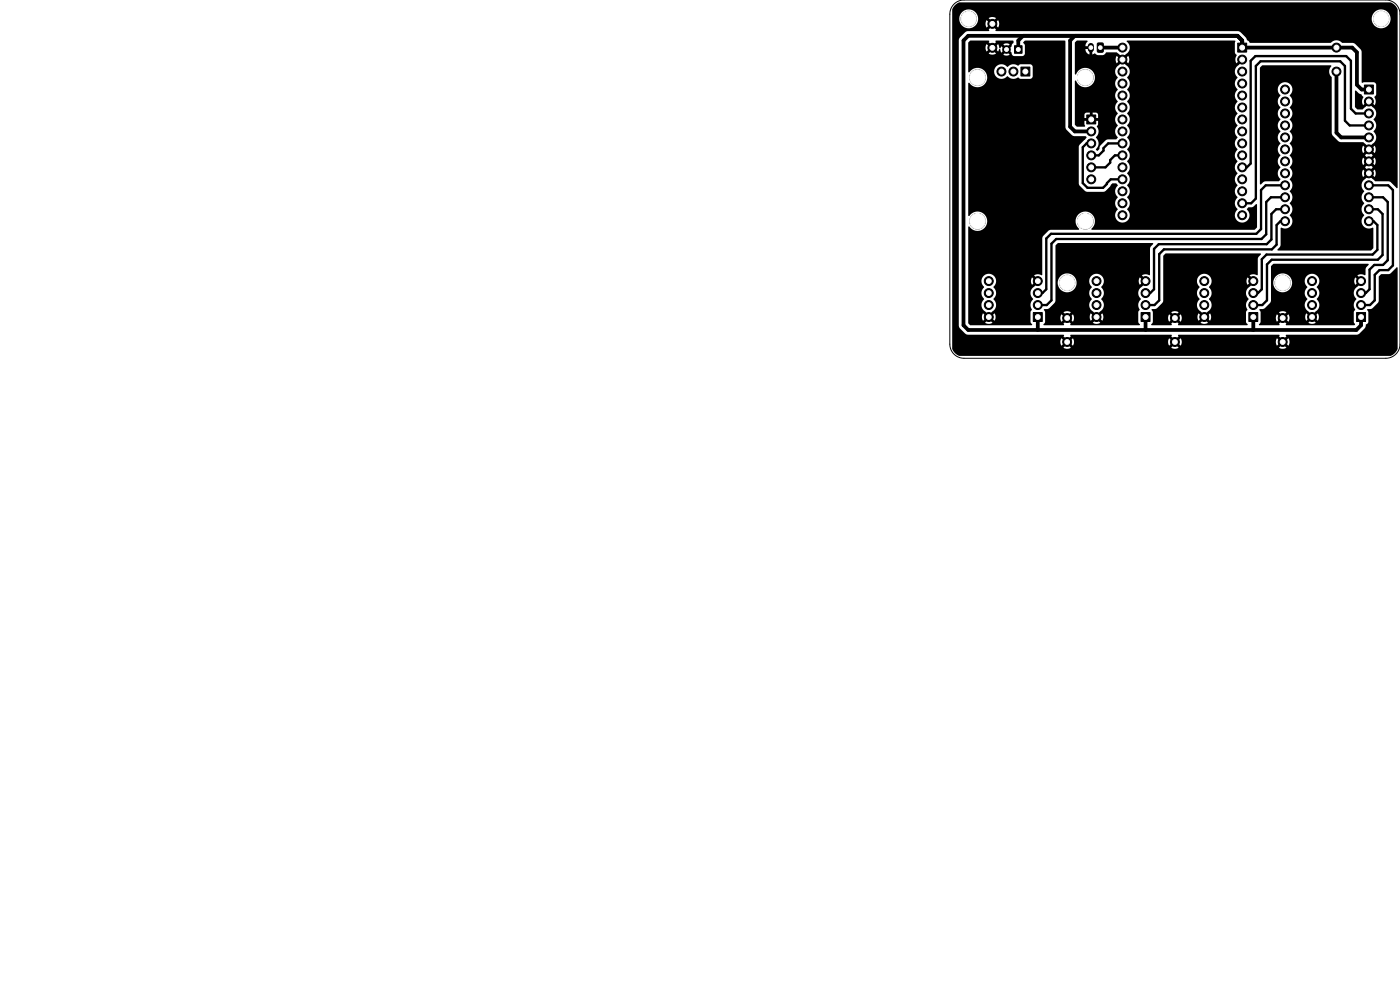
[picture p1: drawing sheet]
<svg xmlns="http://www.w3.org/2000/svg" width="297mm" height="210mm" viewBox="0 0 297 210" stroke-linecap="round" stroke-linejoin="round" font-family="sans-serif">
<g fill="#000" stroke="#000" stroke-width=".21">
<path d="M215.2 9.7h1.6v1.6h-1.6zM216.6 14.2h1.9v1.9h-1.9zM232.9 9.2l.9-.1 .3 .2v1.5l-.2 .3h-.9l-.2-.2zM262.6 9.2h1.9v1.9h-1.9zM289.5 18h1.9v1.9h-1.9zM230.6 24.4h1.9v1.9h-1.9zM219.2 66.3h1.9v1.9h-1.9zM242.1 66.3h1.9v1.9h-1.9zM264.9 66.3h1.9v1.9h-1.9zM287.8 66.3h1.9v1.9h-1.9z"/>
<circle cx="205.5" cy="4" r="1.6"/>
<circle cx="207.4" cy="16.5" r="1.65"/>
<circle cx="210.5" cy="10.1" r=".95"/>
<circle cx="210.5" cy="5.1" r=".95"/>
<circle cx="210.5" cy="5.1" r=".5"/>
<circle cx="210.5" cy="10.1" r=".5"/>
<circle cx="212.5" cy="15.2" r=".5"/>
<circle cx="212.5" cy="15.2" r=".95"/>
<circle cx="213.5" cy="10.5" r=".8"/>
<circle cx="213.5" cy="10.5" r=".4"/>
<circle cx="215" cy="15.2" r=".5"/>
<circle cx="215" cy="15.2" r=".95"/>
<circle cx="216" cy="10.5" r=".4"/>
<circle cx="217.5" cy="15.2" r=".5"/>
<circle cx="230.2" cy="16.5" r="1.65"/>
<circle cx="231.4" cy="10.1" r=".37"/>
<circle cx="233.4" cy="10.1" r=".37"/>
<circle cx="238.1" cy="15.2" r=".5"/>
<circle cx="238.1" cy="17.7" r=".5"/>
<circle cx="238.1" cy="12.6" r=".5"/>
<circle cx="238.1" cy="10.1" r=".5"/>
<circle cx="238.1" cy="10.1" r=".95"/>
<circle cx="238.1" cy="15.2" r=".95"/>
<circle cx="238.1" cy="17.7" r=".95"/>
<circle cx="238.1" cy="12.6" r=".95"/>
<circle cx="263.5" cy="15.2" r=".95"/>
<circle cx="263.5" cy="12.6" r=".95"/>
<circle cx="263.5" cy="17.7" r=".95"/>
<circle cx="263.5" cy="17.7" r=".5"/>
<circle cx="263.5" cy="15.2" r=".5"/>
<circle cx="263.5" cy="10.1" r=".5"/>
<circle cx="263.5" cy="12.6" r=".5"/>
<circle cx="272.6" cy="19" r=".5"/>
<circle cx="272.6" cy="19" r=".95"/>
<circle cx="283.5" cy="15.2" r=".95"/>
<circle cx="283.5" cy="10.1" r=".95"/>
<circle cx="283.5" cy="15.2" r=".5"/>
<circle cx="283.5" cy="10.1" r=".5"/>
<circle cx="290.4" cy="19" r=".5"/>
<circle cx="293" cy="4" r="1.6"/>
<circle cx="231.5" cy="27.9" r=".5"/>
<circle cx="231.5" cy="38" r=".5"/>
<circle cx="231.5" cy="30.4" r=".5"/>
<circle cx="231.5" cy="25.3" r=".5"/>
<circle cx="231.5" cy="33" r=".5"/>
<circle cx="231.5" cy="35.5" r=".5"/>
<circle cx="231.5" cy="33" r=".95"/>
<circle cx="231.5" cy="35.5" r=".95"/>
<circle cx="231.5" cy="27.9" r=".95"/>
<circle cx="231.5" cy="30.4" r=".95"/>
<circle cx="231.5" cy="38" r=".95"/>
<circle cx="238.1" cy="20.3" r=".5"/>
<circle cx="238.1" cy="22.8" r=".5"/>
<circle cx="238.1" cy="25.3" r=".5"/>
<circle cx="238.1" cy="27.9" r=".5"/>
<circle cx="238.1" cy="33" r=".5"/>
<circle cx="238.1" cy="38" r=".5"/>
<circle cx="238.1" cy="35.5" r=".5"/>
<circle cx="238.1" cy="30.4" r=".5"/>
<circle cx="238.1" cy="22.8" r=".95"/>
<circle cx="238.1" cy="20.3" r=".95"/>
<circle cx="238.1" cy="38" r=".95"/>
<circle cx="238.1" cy="25.3" r=".95"/>
<circle cx="238.1" cy="33" r=".95"/>
<circle cx="238.1" cy="35.5" r=".95"/>
<circle cx="238.1" cy="27.9" r=".95"/>
<circle cx="238.1" cy="30.4" r=".95"/>
<circle cx="263.5" cy="35.5" r=".95"/>
<circle cx="263.5" cy="38" r=".95"/>
<circle cx="263.5" cy="27.9" r=".95"/>
<circle cx="263.5" cy="25.3" r=".95"/>
<circle cx="263.5" cy="22.8" r=".95"/>
<circle cx="263.5" cy="30.4" r=".95"/>
<circle cx="263.5" cy="33" r=".95"/>
<circle cx="263.5" cy="20.3" r=".95"/>
<circle cx="263.5" cy="35.5" r=".5"/>
<circle cx="263.5" cy="38" r=".5"/>
<circle cx="263.5" cy="30.4" r=".5"/>
<circle cx="263.5" cy="20.3" r=".5"/>
<circle cx="263.5" cy="22.8" r=".5"/>
<circle cx="263.5" cy="25.3" r=".5"/>
<circle cx="263.5" cy="33" r=".5"/>
<circle cx="263.5" cy="27.9" r=".5"/>
<circle cx="272.6" cy="39.3" r=".5"/>
<circle cx="272.6" cy="21.5" r=".5"/>
<circle cx="272.6" cy="34.2" r=".5"/>
<circle cx="272.6" cy="36.8" r=".5"/>
<circle cx="272.6" cy="26.6" r=".5"/>
<circle cx="272.6" cy="24.1" r=".5"/>
<circle cx="272.6" cy="31.7" r=".5"/>
<circle cx="272.6" cy="29.1" r=".5"/>
<circle cx="272.6" cy="26.6" r=".95"/>
<circle cx="272.6" cy="21.5" r=".95"/>
<circle cx="272.6" cy="31.7" r=".95"/>
<circle cx="272.6" cy="24.1" r=".95"/>
<circle cx="272.6" cy="39.3" r=".95"/>
<circle cx="272.6" cy="29.1" r=".95"/>
<circle cx="272.6" cy="36.8" r=".95"/>
<circle cx="272.6" cy="34.2" r=".95"/>
<circle cx="290.4" cy="24.1" r=".5"/>
<circle cx="290.4" cy="34.2" r=".5"/>
<circle cx="290.4" cy="26.6" r=".5"/>
<circle cx="290.4" cy="31.7" r=".5"/>
<circle cx="290.4" cy="39.3" r=".5"/>
<circle cx="290.4" cy="21.5" r=".5"/>
<circle cx="290.4" cy="29.1" r=".5"/>
<circle cx="290.4" cy="36.8" r=".5"/>
<circle cx="290.4" cy="21.5" r=".95"/>
<circle cx="290.4" cy="26.6" r=".95"/>
<circle cx="290.4" cy="31.7" r=".95"/>
<circle cx="290.4" cy="24.1" r=".95"/>
<circle cx="290.4" cy="29.1" r=".95"/>
<circle cx="290.4" cy="39.3" r=".95"/>
<circle cx="290.4" cy="34.2" r=".95"/>
<circle cx="290.4" cy="36.8" r=".95"/>
<circle cx="207.4" cy="46.9" r="1.65"/>
<circle cx="209.8" cy="59.6" r=".95"/>
<circle cx="209.8" cy="59.6" r=".5"/>
<circle cx="220.2" cy="59.6" r=".95"/>
<circle cx="220.2" cy="59.6" r=".5"/>
<circle cx="230.2" cy="46.9" r="1.65"/>
<circle cx="232.6" cy="59.6" r=".95"/>
<circle cx="232.6" cy="59.6" r=".5"/>
<circle cx="238.1" cy="45.7" r=".5"/>
<circle cx="238.1" cy="43.1" r=".5"/>
<circle cx="238.1" cy="40.6" r=".5"/>
<circle cx="238.1" cy="40.6" r=".95"/>
<circle cx="238.1" cy="43.1" r=".95"/>
<circle cx="238.1" cy="45.7" r=".95"/>
<circle cx="243" cy="59.6" r=".95"/>
<circle cx="243" cy="59.6" r=".5"/>
<circle cx="255.5" cy="59.6" r=".5"/>
<circle cx="255.5" cy="59.6" r=".95"/>
<circle cx="263.5" cy="40.6" r=".95"/>
<circle cx="263.5" cy="43.1" r=".95"/>
<circle cx="263.5" cy="45.7" r=".95"/>
<circle cx="263.5" cy="45.7" r=".5"/>
<circle cx="263.5" cy="43.1" r=".5"/>
<circle cx="263.5" cy="40.6" r=".5"/>
<circle cx="265.9" cy="59.6" r=".95"/>
<circle cx="265.9" cy="59.6" r=".5"/>
<circle cx="272.6" cy="44.4" r=".5"/>
<circle cx="272.6" cy="46.9" r=".5"/>
<circle cx="272.6" cy="41.8" r=".5"/>
<circle cx="272.6" cy="41.8" r=".95"/>
<circle cx="272.6" cy="46.9" r=".95"/>
<circle cx="272.6" cy="44.4" r=".95"/>
<circle cx="278.3" cy="59.6" r=".5"/>
<circle cx="278.3" cy="59.6" r=".95"/>
<circle cx="288.7" cy="59.6" r=".95"/>
<circle cx="288.7" cy="59.6" r=".5"/>
<circle cx="290.4" cy="44.4" r=".5"/>
<circle cx="290.4" cy="46.9" r=".5"/>
<circle cx="290.4" cy="41.8" r=".5"/>
<circle cx="290.4" cy="41.8" r=".95"/>
<circle cx="290.4" cy="44.4" r=".95"/>
<circle cx="290.4" cy="46.9" r=".95"/>
<circle cx="209.8" cy="67.2" r=".95"/>
<circle cx="209.8" cy="62.2" r=".95"/>
<circle cx="209.8" cy="64.7" r=".95"/>
<circle cx="209.8" cy="62.2" r=".5"/>
<circle cx="209.8" cy="64.7" r=".5"/>
<circle cx="209.8" cy="67.2" r=".5"/>
<circle cx="220.2" cy="64.7" r=".95"/>
<circle cx="220.2" cy="62.2" r=".95"/>
<circle cx="220.2" cy="62.2" r=".5"/>
<circle cx="220.2" cy="67.2" r=".5"/>
<circle cx="220.2" cy="64.7" r=".5"/>
<circle cx="226.4" cy="67.5" r=".5"/>
<circle cx="226.4" cy="72.5" r=".5"/>
<circle cx="226.4" cy="67.5" r=".95"/>
<circle cx="226.4" cy="72.5" r=".95"/>
<circle cx="226.4" cy="60" r="1.6"/>
<circle cx="232.6" cy="62.2" r=".95"/>
<circle cx="232.6" cy="64.7" r=".95"/>
<circle cx="232.6" cy="67.2" r=".95"/>
<circle cx="232.6" cy="67.2" r=".5"/>
<circle cx="232.6" cy="62.2" r=".5"/>
<circle cx="232.6" cy="64.7" r=".5"/>
<circle cx="243" cy="64.7" r=".95"/>
<circle cx="243" cy="62.2" r=".95"/>
<circle cx="243" cy="62.2" r=".5"/>
<circle cx="243" cy="67.2" r=".5"/>
<circle cx="243" cy="64.7" r=".5"/>
<circle cx="249.3" cy="67.5" r=".5"/>
<circle cx="249.3" cy="72.5" r=".5"/>
<circle cx="249.3" cy="67.5" r=".95"/>
<circle cx="249.3" cy="72.5" r=".95"/>
<circle cx="255.5" cy="64.7" r=".5"/>
<circle cx="255.5" cy="62.2" r=".5"/>
<circle cx="255.5" cy="67.2" r=".5"/>
<circle cx="255.5" cy="64.7" r=".95"/>
<circle cx="255.5" cy="62.2" r=".95"/>
<circle cx="255.5" cy="67.2" r=".95"/>
<circle cx="265.9" cy="64.7" r=".95"/>
<circle cx="265.9" cy="62.2" r=".95"/>
<circle cx="265.9" cy="64.7" r=".5"/>
<circle cx="265.9" cy="62.2" r=".5"/>
<circle cx="265.9" cy="67.2" r=".5"/>
<circle cx="272.1" cy="67.5" r=".5"/>
<circle cx="272.1" cy="72.5" r=".5"/>
<circle cx="272.1" cy="60" r="1.6"/>
<circle cx="272.1" cy="67.5" r=".95"/>
<circle cx="272.1" cy="72.5" r=".95"/>
<circle cx="278.3" cy="64.7" r=".5"/>
<circle cx="278.3" cy="62.2" r=".5"/>
<circle cx="278.3" cy="67.2" r=".5"/>
<circle cx="278.3" cy="62.2" r=".95"/>
<circle cx="278.3" cy="64.7" r=".95"/>
<circle cx="278.3" cy="67.2" r=".95"/>
<circle cx="288.7" cy="64.7" r=".95"/>
<circle cx="288.7" cy="62.2" r=".95"/>
<circle cx="288.7" cy="62.2" r=".5"/>
<circle cx="288.7" cy="67.2" r=".5"/>
<circle cx="288.7" cy="64.7" r=".5"/>
</g>
<path d="M231.4 9.8v.7" fill="none" stroke="#000" stroke-width="1.3"/>
<path d="M217 7.6l-1 1v1.9M228 7.6l-1 1v18.3l1 1h3.5M233.4 10.1h4.7M283.5 15.2v13l1 1h5.9M290.4 19h-1.5l-1-1v-6.9l-1-1h-23.4v-1.5l-1-1h-57.1l-1 1v60.4l1 1h82.3l1-1v-1.7M220.2 67.3v2.7M243 67.3v2.7M265.9 67.3v2.7" fill="none" stroke="#000" stroke-width=".8"/>
<g fill="none" stroke="#000" stroke-width=".5">
<path d="M231.5 30.4h-1l-.8 .8v7.6l1 1h3.3l1.6-1.8h2.5M238.1 33h-1.6l-1 1v.5l-1 1h-3M238.1 30.4h-3l-1 1v.6l-1 1h-1.6M272.6 39.3h-4.1l-1 1v8.3l-1 1h-43.5l-1 1v10.8l-.8 .8h-1M290.4 24.1h-2.8l-1-1v-10.2l-1-1h-19.3l-1 1v21.8l-.8 .8h-1M290.4 26.6h-4.1l-1-1v-11.6l-1-1h-16.9l-1 1v28.1l-1 1h-1.9M290.4 39.3h4.1l1 1v16l-1 1h-1.9l-1 1v5.4l-1 1h-1.9M272.6 41.9h-3l-1 1v6.8l-1 1h-43.5l-1 1v12l-1 1h-1.9M272.6 46.9h-1l-.8 .8v4.2l-1 1h-22.9l-1 1v9.8l-1 1h-1.9M272.6 44.4h-1.9l-1 1v5.4l-1 1h-22.9l-1 1v8.6l-.8 .8h-1M290.4 44.4h1.9l1 1v8.7l-1 1h-22.5l-1 1v7.6l-1 1h-1.9M290.4 41.9h3l1 1v12.3l-1 1h-1.9l-1 1v4.2l-.8 .8h-1"/>
<path d="M290.4 46.9h1l.8 .8v5.3l-1 1h-22.5l-1 1v6.4l-.8 .8h-1"/>
</g>
<path d="M202.6 1.1l.9-.6h91.6a2.65 2.65 0 0 1 1.4 1.5v1.9h-1.5v-.3a2 2 0 0 0-3.3-1.2 2 2 0 0 0 .5 3.4 2 2 0 0 0 2.8-1.9h1.5v36h-.2l-1.5-1.4-3.1-.1-1.2-1.1 .4-.5 .7 .7a1.45 1.45 0 0 0 0-1.5l-.7 .7-.4-.4 .7-.7-.7-.9 .4-.4 .7 .7a1.45 1.45 0 0 0 0-1.6l-.7 .8-.4-.5 .7-.7-.7-.8 .4-.4 .7 .6a1.45 1.45 0 0 0 0-1.5l-.7 .7-.4-.4 .7-.7a1.66 1.66 0 0 0 .2-2.7 1.71 1.71 0 0 0 0-2.5 1.59 1.59 0 0 0-.2-2.6l-.7-.7 .4-.4 .7 .7a1.91 1.91 0 0 0 0-1.8l.4-.5v-2l-.2-.4-.4-.2-2.5 .1v-6.5l-.2-.4-1.5-1.5h-2.4a1.7 1.7 0 0 0-2.5 0h-17.1l-2-2.3-.6-.2h-51.3l-.1-.2 .1-.1-.7-.7 .4-.5 .8 .7a1.45 1.45 0 0 0-.1-1.5l-.7 .7-.4-.4 .7-.8a1.45 1.45 0 0 0-1.6 0l-2.2 .1a2 2 0 0 0-3-1.6 2 2 0 0 0 0 3.4 2 2 0 0 0 3-1.6v-.2h2.3l.6 .7-.4 .4-.7-.7a1.45 1.45 0 0 0 0 1.6l.7-.8 .4 .5-.7 .7 .2 .2-.2 .1-4.8 .1-1.3 1.3-.2 .5v60.8l1.4 1.5 .5 .2h20.3l.1 .2-.1 .1 .7 .7-.4 .5-.7-.7a1.45 1.45 0 0 0 0 1.5l.7-.7 .4 .4-.7 .8a1.45 1.45 0 0 0 1.6 0l-.7-.8 .4-.4 .7 .7a1.45 1.45 0 0 0 0-1.6l-.7 .8-.4-.5 .7-.7-.2-.2 .2-.1h21.3l.1 .2-.1 .1 .7 .7-.4 .5-.8-.7a1.45 1.45 0 0 0 0 1.5l.8-.7 .4 .4-.7 .8a1.45 1.45 0 0 0 1.5 0l-.7-.8 .5-.4 .7 .7a1.45 1.45 0 0 0 0-1.6l-.7 .8-.5-.5 .7-.7-.1-.2 .1-.1h21.3l.2 .2-.2 .1 .7 .7-.4 .5-.7-.7a1.45 1.45 0 0 0 0 1.5l.7-.7 .4 .4-.6 .8a1.45 1.45 0 0 0 1.5 0l-.7-.8 .4-.4 .8 .7a1.45 1.45 0 0 0-.1-1.6l-.7 .8-.4-.5 .7-.7-.1-.2 .1-.1h14.9l.6-.2 1.3-1.5a.51 .51 0 0 1 .4-.7l.2-.4v-1.9l-.3-.7 1.2-.2 1.3-1.4v-5.3l.6-.5 1.8-.1 1.5-1.4 .1 17.3a2.54 2.54 0 0 1-1.5 1.5h-91.5a2.59 2.59 0 0 1-1.5-1.5v-72zM228.4 8.6h2.2l.1 .2-.3 .5-.1 .5h.9a.38 .38 0 0 0 0 .6 .38 .38 0 0 0 .5-.1v1.3h-.6v-1.2h-.8a1.14 1.14 0 0 0 .8 1.2l.8-.1a.51 .51 0 0 1 .8 .2h1.4l.6-.6h2.2l1.1 1-.4 .5-.7-.8a1.44 1.44 0 0 0 0 1.6l.7-.7 .4 .4-.6 .7a1.66 1.66 0 0 0-.3 2.7 1.71 1.71 0 0 0 0 2.5 1.71 1.71 0 0 0 0 2.6 1.71 1.71 0 0 0 0 2.5 1.7 1.7 0 0 0 0 2.5 1.71 1.71 0 0 0 0 2.6l-.4 .4-2 .1-1.3 1.2-.2 .7-.3 .4-.4-.3a1.84 1.84 0 0 0 0-2.6 1.73 1.73 0 0 0 .2-2.3l.2-.4 .1-.8h-1.1v-.6h1.1l-.1-.9-.4-.2h-.7v1h-.6v-1l-1 .1-.1 1h1v.6h-1v1.3h-1.6l-.5-.4v-9.3l.2-.1a2.07 2.07 0 0 0 2.9 1.3 2.07 2.07 0 0 0 .8-3.1 2.07 2.07 0 0 0-3.2-.2l-.4 .6-.2 .1-.1-6.7zM205.4 9l.5-.4h3.8l.2 .2-.2 .1 .7 .7-.4 .5-.7-.7a1.45 1.45 0 0 0 0 1.5l.7-.7 .4 .4-.6 .8a1.45 1.45 0 0 0 1.5 0l-.7-.8 .4-.4 .7 .7 .2-.4 .2-.1 .3 .8 .7-.7-.7-.7-.1 .4-.3 .1-.3-1-.7 .8-.4-.5 .7-.7-.1-.3 3.8 .1v.4l-.3 .3h-.5a1.3 1.3 0 0 0-1.4 0l.7 .7 .7-.7h.5l-.1 .5-.6 .5a.43 .43 0 0 0-.5-.4 .43 .43 0 0 0-.3 .5 .43 .43 0 0 0 .5 .4l.3-.5 .6 .8 .1 .4h-.5l-.7-.7-.7 .7a1.3 1.3 0 0 0 1.4 0h.5l.5 .3h1.7l.4-.2 .1-.4v-1.6l-.3-.7 .4-.4 8.5 .1v5.5h-6.9l-.2-.4-.3-.2-2.2 .1a.45 .45 0 0 1-.8 0 1.84 1.84 0 0 0-1.9 .5 1.59 1.59 0 0 0-2.3-.1 1.59 1.59 0 0 0 0 2.3 1.59 1.59 0 0 0 2.4-.2 1.73 1.73 0 0 0 2.2 .2l.5 .3h2.3l.3-.5v-2h6.9l.1 13 1.4 1.6 2.7 .1 .3 .2-1.5 1.6-.1 .4v8.1l1.6 1.5h3.6l.5-.2 1.4-1.6h.8a.46 .46 0 0 1 .3 .4 .46 .46 0 0 1-.3 .5 1.8 1.8 0 0 0 .3 2.1 1.71 1.71 0 0 0 0 2.5 1.58 1.58 0 0 0 0 2.3 1.58 1.58 0 0 0 2.3 0 1.58 1.58 0 0 0-.3-2.3 1.7 1.7 0 0 0 0-2.6 1.71 1.71 0 0 0 0-2.5 1.71 1.71 0 0 0 0-2.6 1.7 1.7 0 0 0 0-2.5 1.7 1.7 0 0 0 0-2.5 1.71 1.71 0 0 0 0-2.6 1.71 1.71 0 0 0 0-2.5 1.71 1.71 0 0 0 0-2.6 1.71 1.71 0 0 0 0-2.5 1.71 1.71 0 0 0 0-2.5 1.71 1.71 0 0 0 0-2.6 1.58 1.58 0 0 0-.2-2.6l-.7-.7 .4-.4 .8 .7a1.45 1.45 0 0 0-.1-1.6l-.7 .8-.4-.5 .7-.7a1.62 1.62 0 0 0 .1-2.7l.2-.1h22.8l.1 .2-.1 2.4 .4 .5a1.5 1.5 0 0 0-.1 1.7l.7-.7 .4 .4-.7 .7a1.65 1.65 0 0 0-.2 2.7 1.71 1.71 0 0 0 0 2.5 1.71 1.71 0 0 0 0 2.6 1.71 1.71 0 0 0 0 2.5 1.71 1.71 0 0 0 0 2.5 1.71 1.71 0 0 0 0 2.6 1.71 1.71 0 0 0 0 2.5 1.71 1.71 0 0 0 0 2.6 1.71 1.71 0 0 0 0 2.5 1.7 1.7 0 0 0 0 2.5 1.71 1.71 0 0 0 0 2.6 1.71 1.71 0 0 0 0 2.5 1.58 1.58 0 0 0 0 2.3 1.58 1.58 0 0 0 2.3 0 1.58 1.58 0 0 0-.3-2.3l.3-.4 .9-.1 .7-.6 .3 .1v4.8l-.5 .5h-34.5l-.2-.1a2.09 2.09 0 0 0 .3-3 2.09 2.09 0 0 0-3.1-.1 2.09 2.09 0 0 0 .2 3.1l-.1 .1h-5.9l-.5 .2-1.1 1.2-.2 .4v7.7l-.2 .2a1.44 1.44 0 0 0-1.5 0l.7 .7-.4 .5-.8-.8-.2 .7h-7.4a1.59 1.59 0 0 0-2.3-1.2 1.59 1.59 0 0 0-.2 2.6 1.71 1.71 0 0 0 0 2.6 1.59 1.59 0 0 0 .2 2.6l.7 .7-.4 .4-.8-.7a1.45 1.45 0 0 0 0 1.5l.8-.7 .4 .4-.7 .8a1.45 1.45 0 0 0 1.6 0l-.8-.8 .5-.4 .7 .7a1.45 1.45 0 0 0 0-1.5l-.7 .7-.5-.4 .7-.8a1.65 1.65 0 0 0 .3-2.6 1.7 1.7 0 0 0 0-2.5l.4-.7 .1-.7h7.4l.2 .9 .8-.7 .4 .4-.7 .7a1.65 1.65 0 0 0-.2 2.7 1.73 1.73 0 0 0-.3 2.2l-.3 .6v2.1l.4 .5-.2 .1h-12.9l-.5-.4v-20.4l.2-.2a2.08 2.08 0 0 0 3.1 .4 2.08 2.08 0 0 0 0-3.1 2.08 2.08 0 0 0-3.1 .5l-.2-.1v-28l.2-.1a2.08 2.08 0 0 0 3.1 .4 2.08 2.08 0 0 0 0-3.2 2.08 2.08 0 0 0-3.1 .6l-.2-.2zM267.7 13.9h14.6l.1 .1a1.74 1.74 0 0 0 .1 2.4v11.8l.1 .4 1.6 1.5 5 .1 1.1 1-.4 .4-.7-.7a1.44 1.44 0 0 0 0 1.6l.7-.7 .4 .4-.7 .7 .7 .8-.4 .5-.7-.7a1.45 1.45 0 0 0 0 1.5l.7-.7 .4 .4-.7 .7 .7 .9-.4 .4-.7-.7a1.45 1.45 0 0 0 0 1.6l.7-.8 .4 .5-.7 .7a1.64 1.64 0 0 0-.2 2.6 1.7 1.7 0 0 0 0 2.6 1.7 1.7 0 0 0 0 2.5 1.61 1.61 0 0 0-.2 2.2 1.61 1.61 0 0 0 2.1 .4l.1 4.3-.6 .5h-19.7l-.1-.1 .5-.6 .2-.4v-3.7a1.64 1.64 0 0 0 2.2-.5 1.64 1.64 0 0 0-.3-2.2 1.7 1.7 0 0 0 0-2.5 1.71 1.71 0 0 0 0-2.6 1.71 1.71 0 0 0 0-2.5 1.71 1.71 0 0 0 0-2.5 1.71 1.71 0 0 0 0-2.6 1.71 1.71 0 0 0 0-2.5 1.71 1.71 0 0 0 0-2.6 1.71 1.71 0 0 0 0-2.5 1.7 1.7 0 0 0 0-2.5 1.71 1.71 0 0 0 0-2.6 1.59 1.59 0 0 0 .1-2.3 1.59 1.59 0 0 0-2.3 .1 1.59 1.59 0 0 0 .2 2.3 1.71 1.71 0 0 0 0 2.5 1.71 1.71 0 0 0 0 2.6 1.71 1.71 0 0 0 0 2.5 1.71 1.71 0 0 0 0 2.6 1.71 1.71 0 0 0 0 2.5 1.71 1.71 0 0 0 0 2.5 1.71 1.71 0 0 0 0 2.6l-.4 .4h-2.8l-.4 .1-.5 .5-.2-.1v-24.6zM287.5 19.2h.2l.5 .6 .6 .2 .4 .6a1.5 1.5 0 0 0 0 1.7l.7-.7 .4 .4-1.3 1.2h-1l-.5-.5zM224.4 51.6h20.1l.2 .1-.5 .6-.2 .4v5.5l-.2 .2a1.54 1.54 0 0 0-1.6 0l.7 .7-.4 .5-.7-.8-.2 .7h-7.4a1.55 1.55 0 0 0-1.8-1.4 1.55 1.55 0 0 0-1.3 1.8h-2.7v-.3a2 2 0 0 0-3.3-1.2 2 2 0 0 0 .5 3.4 2 2 0 0 0 2.8-1.9h2.7l.2 .5a.48 .48 0 0 1 .3 .5 .48 .48 0 0 1-.3 .5 1.8 1.8 0 0 0 .3 2.1 1.59 1.59 0 0 0 .3 2.6l.6 .7-.4 .4-.7-.7a1.45 1.45 0 0 0 0 1.5l.7-.7 .4 .4-.6 .8a1.45 1.45 0 0 0 1.5 0l-.7-.8 .4-.4 .8 .7a1.45 1.45 0 0 0-.1-1.5l-.7 .7-.4-.4 .7-.8a1.65 1.65 0 0 0 .2-2.6 1.7 1.7 0 0 0 0-2.5l.5-.7 .1-.7h7.4l.2 .9 .7-.7 .4 .4-.7 .7a1.65 1.65 0 0 0-.2 2.7 1.73 1.73 0 0 0-.2 2.2l-.3 .6v2.1l.3 .5-.1 .1h-14.5l-.2-.2 .2-.1-.7-.7 .4-.5 .7 .7a1.45 1.45 0 0 0 0-1.5l-.7 .7-.4-.4 .7-.8a1.45 1.45 0 0 0-1.6 0l.7 .8-.4 .4-.7-.7a1.45 1.45 0 0 0 0 1.6l.7-.8 .4 .5-.7 .7 .1 .2-.1 .1h-4.1l-.2-.1 .4-.7v-1.9l-.3-.7 1.2-.2 1.1-1.1 .2-.5v-11.7zM247.2 53.8h20.2l.1 .1-.5 .6-.2 .4v3.3l-.1 .2a1.54 1.54 0 0 0-1.6 0l.7 .7-.4 .5-.7-.8-.3 .7h-7.4a1.59 1.59 0 0 0-2.3-1.2 1.59 1.59 0 0 0-.2 2.6 1.71 1.71 0 0 0 0 2.6 1.59 1.59 0 0 0 .2 2.6l.7 .7-.4 .4-.7-.7a1.44 1.44 0 0 0 0 1.5l.7-.7 .4 .4-.7 .8a1.44 1.44 0 0 0 1.6 0l-.7-.8 .4-.4 .7 .7a1.44 1.44 0 0 0 0-1.5l-.7 .7-.4-.4 .6-.7a1.65 1.65 0 0 0 .3-2.7 1.7 1.7 0 0 0 0-2.5l.4-.7 .1-.7h7.4l.3 .9 .7-.7 .4 .4-.7 .7a1.66 1.66 0 0 0-.2 2.7 1.73 1.73 0 0 0-.3 2.2l-.3 .6v2.1l.4 .5-.2 .1h-14.5l-.1-.2 .1-.1-.7-.7 .5-.5 .7 .8a1.44 1.44 0 0 0 0-1.6l-.7 .7-.5-.4 .7-.8a1.44 1.44 0 0 0-1.5 0l.7 .8-.4 .4-.8-.7a1.44 1.44 0 0 0 0 1.6l.8-.8 .4 .5-.7 .7 .1 .2-.1 .1h-4.1l-.2-.1 .4-.7v-1.9l-.3-.7 1.2-.2 1.2-1.4 .1-9.7zM270.1 56h20.2l.1 .1-.7 .9v1.2l-.2 .2a1.44 1.44 0 0 0-1.6 0l.8 .7-.5 .5-.7-.8-.2 .7h-7.4a1.55 1.55 0 0 0-1.7-1.4 1.55 1.55 0 0 0-1.4 1.8h-2.7v-.3a2 2 0 0 0-3.2-1.2 2 2 0 0 0 .4 3.4 2 2 0 0 0 2.8-1.9h2.7l.2 .5a.48 .48 0 0 1 .4 .5 .48 .48 0 0 1-.4 .5 1.8 1.8 0 0 0 .4 2.1 1.59 1.59 0 0 0 .2 2.6l.7 .7-.5 .4-.7-.7a1.45 1.45 0 0 0 0 1.5l.7-.7 .5 .4-.7 .8a1.45 1.45 0 0 0 1.5 0l-.7-.8 .4-.4 .8 .7a1.45 1.45 0 0 0 0-1.5l-.8 .7-.4-.4 .7-.8a1.65 1.65 0 0 0 .2-2.6 1.7 1.7 0 0 0 0-2.5l.5-.7 .1-.7h7.4l.2 .9 .7-.7 .5 .4-.7 .7a1.65 1.65 0 0 0-.2 2.7 1.73 1.73 0 0 0-.3 2.2l-.3 .6v1.9l.3 .5-.2 .3h-14.4l-.1-.2 .1-.1-.7-.7 .4-.5 .7 .8a1.44 1.44 0 0 0 0-1.6l-.7 .7-.4-.4 .7-.8a1.45 1.45 0 0 0-1.6 0l.7 .8-.4 .4-.7-.7a1.45 1.45 0 0 0 0 1.6l.7-.8 .4 .5-.7 .7 .2 .2-.2 .1h-4.1l-.1-.1 .3-.7v-1.9l-.2-.7 1.1-.2 1.3-1.4v-7.5z" fill="#000"/>
<g fill="#fff" stroke="#fff" stroke-width=".21">
<circle cx="205.5" cy="4" r="1.6"/>
<circle cx="233.4" cy="10.1" r=".37"/>
<circle cx="231.4" cy="10.1" r=".37"/>
<circle cx="290.4" cy="19" r=".5"/>
<circle cx="290.4" cy="21.5" r=".5"/>
<circle cx="290.4" cy="24.1" r=".5"/>
<circle cx="290.4" cy="26.6" r=".5"/>
<circle cx="290.4" cy="29.1" r=".5"/>
<circle cx="290.4" cy="31.7" r=".5"/>
<circle cx="290.4" cy="34.2" r=".5"/>
<circle cx="290.4" cy="36.8" r=".5"/>
<circle cx="290.4" cy="39.3" r=".5"/>
<circle cx="290.4" cy="41.8" r=".5"/>
<circle cx="290.4" cy="44.4" r=".5"/>
<circle cx="290.4" cy="46.9" r=".5"/>
<circle cx="272.6" cy="46.9" r=".5"/>
<circle cx="272.6" cy="44.4" r=".5"/>
<circle cx="272.6" cy="41.8" r=".5"/>
<circle cx="272.6" cy="39.3" r=".5"/>
<circle cx="272.6" cy="36.8" r=".5"/>
<circle cx="272.6" cy="34.2" r=".5"/>
<circle cx="272.6" cy="31.7" r=".5"/>
<circle cx="272.6" cy="29.1" r=".5"/>
<circle cx="272.6" cy="26.6" r=".5"/>
<circle cx="272.6" cy="24.1" r=".5"/>
<circle cx="272.6" cy="21.5" r=".5"/>
<circle cx="272.6" cy="19" r=".5"/>
<circle cx="283.5" cy="10.1" r=".5"/>
<circle cx="283.5" cy="15.2" r=".5"/>
<circle cx="216" cy="10.5" r=".4"/>
<circle cx="213.5" cy="10.5" r=".4"/>
<circle cx="226.4" cy="67.5" r=".5"/>
<circle cx="226.4" cy="72.5" r=".5"/>
<circle cx="272.1" cy="67.5" r=".5"/>
<circle cx="272.1" cy="72.5" r=".5"/>
<circle cx="243" cy="67.2" r=".5"/>
<circle cx="243" cy="64.7" r=".5"/>
<circle cx="243" cy="62.2" r=".5"/>
<circle cx="243" cy="59.6" r=".5"/>
<circle cx="232.6" cy="59.6" r=".5"/>
<circle cx="232.6" cy="62.2" r=".5"/>
<circle cx="232.6" cy="64.7" r=".5"/>
<circle cx="232.6" cy="67.2" r=".5"/>
<circle cx="272.1" cy="60" r="1.6"/>
<circle cx="210.5" cy="5.1" r=".5"/>
<circle cx="210.5" cy="10.1" r=".5"/>
<circle cx="226.4" cy="60" r="1.6"/>
<circle cx="265.9" cy="67.2" r=".5"/>
<circle cx="265.9" cy="64.7" r=".5"/>
<circle cx="265.9" cy="62.2" r=".5"/>
<circle cx="265.9" cy="59.6" r=".5"/>
<circle cx="255.5" cy="59.6" r=".5"/>
<circle cx="255.5" cy="62.2" r=".5"/>
<circle cx="255.5" cy="64.7" r=".5"/>
<circle cx="255.5" cy="67.2" r=".5"/>
<circle cx="263.5" cy="10.1" r=".5"/>
<circle cx="263.5" cy="12.6" r=".5"/>
<circle cx="263.5" cy="15.2" r=".5"/>
<circle cx="263.5" cy="17.7" r=".5"/>
<circle cx="263.5" cy="20.3" r=".5"/>
<circle cx="263.5" cy="22.8" r=".5"/>
<circle cx="263.5" cy="25.3" r=".5"/>
<circle cx="263.5" cy="27.9" r=".5"/>
<circle cx="263.5" cy="30.4" r=".5"/>
<circle cx="263.5" cy="33" r=".5"/>
<circle cx="263.5" cy="35.5" r=".5"/>
<circle cx="263.5" cy="38" r=".5"/>
<circle cx="263.5" cy="40.6" r=".5"/>
<circle cx="263.5" cy="43.1" r=".5"/>
<circle cx="263.5" cy="45.7" r=".5"/>
<circle cx="238.1" cy="10.1" r=".5"/>
<circle cx="238.1" cy="12.6" r=".5"/>
<circle cx="238.1" cy="15.2" r=".5"/>
<circle cx="238.1" cy="17.7" r=".5"/>
<circle cx="238.1" cy="20.3" r=".5"/>
<circle cx="238.1" cy="22.8" r=".5"/>
<circle cx="238.1" cy="25.3" r=".5"/>
<circle cx="238.1" cy="27.9" r=".5"/>
<circle cx="238.1" cy="30.4" r=".5"/>
<circle cx="238.1" cy="33" r=".5"/>
<circle cx="238.1" cy="35.5" r=".5"/>
<circle cx="238.1" cy="38" r=".5"/>
<circle cx="238.1" cy="40.6" r=".5"/>
<circle cx="238.1" cy="43.1" r=".5"/>
<circle cx="238.1" cy="45.7" r=".5"/>
<circle cx="288.7" cy="67.2" r=".5"/>
<circle cx="288.7" cy="64.7" r=".5"/>
<circle cx="288.7" cy="62.2" r=".5"/>
<circle cx="288.7" cy="59.6" r=".5"/>
<circle cx="278.3" cy="59.6" r=".5"/>
<circle cx="278.3" cy="62.2" r=".5"/>
<circle cx="278.3" cy="64.7" r=".5"/>
<circle cx="278.3" cy="67.2" r=".5"/>
<circle cx="293" cy="4" r="1.6"/>
<circle cx="220.2" cy="67.2" r=".5"/>
<circle cx="220.2" cy="64.7" r=".5"/>
<circle cx="220.2" cy="62.2" r=".5"/>
<circle cx="220.2" cy="59.6" r=".5"/>
<circle cx="209.8" cy="59.6" r=".5"/>
<circle cx="209.8" cy="62.2" r=".5"/>
<circle cx="209.8" cy="64.7" r=".5"/>
<circle cx="209.8" cy="67.2" r=".5"/>
<circle cx="207.4" cy="16.5" r="1.65"/>
<circle cx="230.2" cy="16.5" r="1.65"/>
<circle cx="207.4" cy="46.9" r="1.65"/>
<circle cx="230.2" cy="46.9" r="1.65"/>
<circle cx="231.5" cy="25.3" r=".5"/>
<circle cx="231.5" cy="27.9" r=".5"/>
<circle cx="231.5" cy="30.4" r=".5"/>
<circle cx="231.5" cy="33" r=".5"/>
<circle cx="231.5" cy="35.5" r=".5"/>
<circle cx="231.5" cy="38" r=".5"/>
<circle cx="217.5" cy="15.2" r=".5"/>
<circle cx="215" cy="15.2" r=".5"/>
<circle cx="212.5" cy="15.2" r=".5"/>
<circle cx="249.3" cy="67.5" r=".5"/>
<circle cx="249.3" cy="72.5" r=".5"/>
</g>
<path d="M202.4 .9a3 3 0 0 1 2.1-.9h89.5a3 3 0 0 1 3 3v70a3 3 0 0 1-3 3h-89.5a3 3 0 0 1-3-3v-70a3 3 0 0 1 .9-2.1z" fill="none" stroke="#000" stroke-width=".21"/>
</svg>
